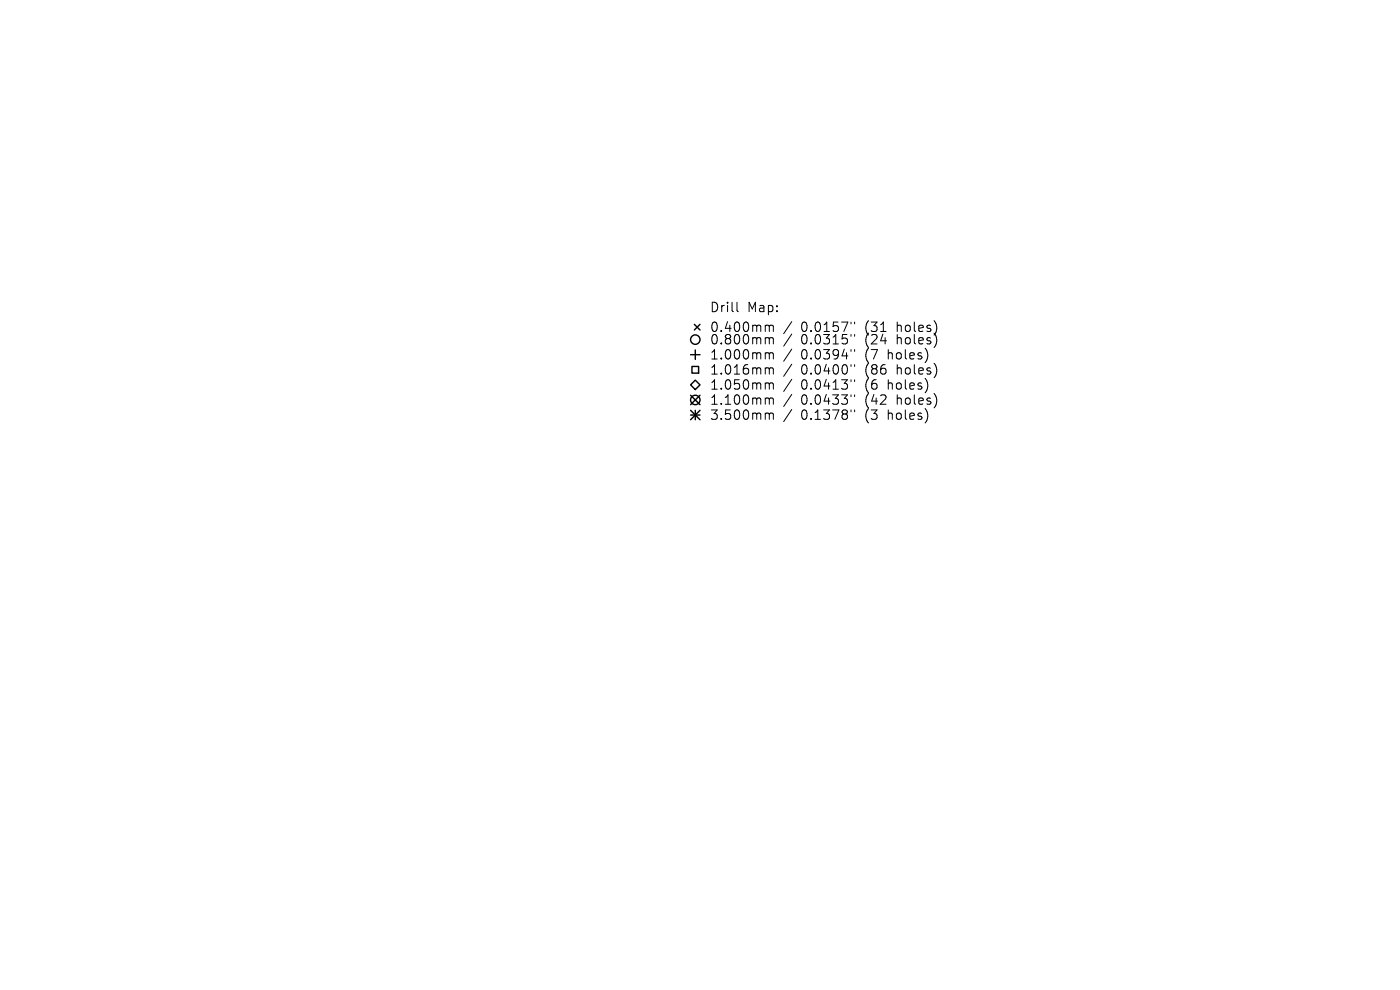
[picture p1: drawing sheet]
<svg xmlns="http://www.w3.org/2000/svg" width="297mm" height="210mm" viewBox="0 0 297 210" stroke-linecap="round" stroke-linejoin="round" font-family="sans-serif">
<defs><g id="words">
<g font-size="2.8">
<text x="150.5" y="66.5">Drill</text>
<text x="150.5" y="70.7">0.400mm</text>
<text x="158.5" y="66.5">Map:</text>
<text x="169.9" y="70.7">0.0157&quot;</text>
<text x="183.7" y="70.7">(31</text>
<text x="190.5" y="70.7">holes)</text>
<text x="150.5" y="73.3">0.800mm</text>
<text x="150.5" y="76.5">1.000mm</text>
<text x="169.9" y="73.3">0.0315&quot;</text>
<text x="169.9" y="76.5">0.0394&quot;</text>
<text x="183.7" y="73.3">(24</text>
<text x="183.7" y="76.5">(7</text>
<text x="188.6" y="76.5">holes)</text>
<text x="190.5" y="73.3">holes)</text>
<text x="150.5" y="79.7">1.016mm</text>
<text x="150.5" y="82.9">1.050mm</text>
<text x="169.9" y="79.7">0.0400&quot;</text>
<text x="169.9" y="82.9">0.0413&quot;</text>
<text x="183.7" y="79.7">(86</text>
<text x="183.7" y="82.9">(6</text>
<text x="188.6" y="82.9">holes)</text>
<text x="190.5" y="79.7">holes)</text>
<text x="150.5" y="86.1">1.100mm</text>
<text x="150.5" y="89.3">3.500mm</text>
<text x="169.9" y="86.1">0.0433&quot;</text>
<text x="169.9" y="89.3">0.1378&quot;</text>
<text x="183.7" y="86.1">(42</text>
<text x="183.7" y="89.3">(3</text>
<text x="188.6" y="89.3">holes)</text>
<text x="190.5" y="86.1">holes)</text>
</g>
</g></defs>
<g fill="none" stroke="#000" stroke-width=".21">
<path d="M156.3 64.1v1.7l.3 .3M162.6 69l.5 .1 .1 .2M162.6 71.6h.3l.3 .3M162.6 74.8h.3l.3 .3M162.6 78h.3l.3 .3M163.2 69.3l.3-.3 .5 .1 .1 1.2M163.2 69.3v1M163.2 71.9v1.1M163.2 75.1v1.1M163.2 78.3v1.1M163.2 71.9l.3-.3 .5 .1 .1 1.3M163.2 75.1l.3-.3 .5 .1 .1 1.3"/>
<path d="M163.2 78.3l.3-.3 .5 .1 .1 1.3M168 68.2l-1.7 2.6M168 70.9l-1.7 2.5M168 74.1l-1.7 2.5M168 77.3l-1.7 2.5M180.5 68.3v.4M180.5 71v.3M180.5 74.2v.3M180.5 77.4v.3M181.3 68.3v.4M181.3 71v.3M181.3 74.2v.3"/>
<path d="M181.3 77.4v.3M162.6 81.2h.3l.3 .3M162.6 84.4l.5 .1 .1 .2M162.6 87.6h.3l.3 .3M163.2 81.5v1.1M163.2 84.7v1.1M163.2 87.9v1.1M163.2 81.5l.3-.3 .5 .1 .1 1.3M163.2 84.7l.3-.3 .5 .1 .1 1.3M163.2 87.9l.3-.3 .5 .1 .1 1.3M168 80.5l-1.7 2.5M168 83.7l-1.7 2.5"/>
<path d="M168 86.9l-1.7 2.5M180.5 80.6v.3M180.5 83.8v.3M180.5 87v.3M181.3 80.6v.3M181.3 83.8v.3M181.3 87v.3"/>
</g>
<g fill="none" stroke="#000" stroke-width=".3">
<path d="M146.5 75.2h2M146.8 77.7h1.4v1.4h-1.4zM147.3 68.8l1.2 1.2M147.5 74.2v2M148.5 68.8l-1.2 1.2M146.5 81.6l1-1 1 1-1 1zM146.5 83.8l2 2M146.5 87l2 2M146.5 88h2M147.5 87v2M148.5 83.8l-2 2M148.5 87l-2 2"/>
<circle cx="147.5" cy="72" r="1"/>
<circle cx="147.5" cy="84.8" r="1"/>
</g>
<use href="#words"/>
</svg>
